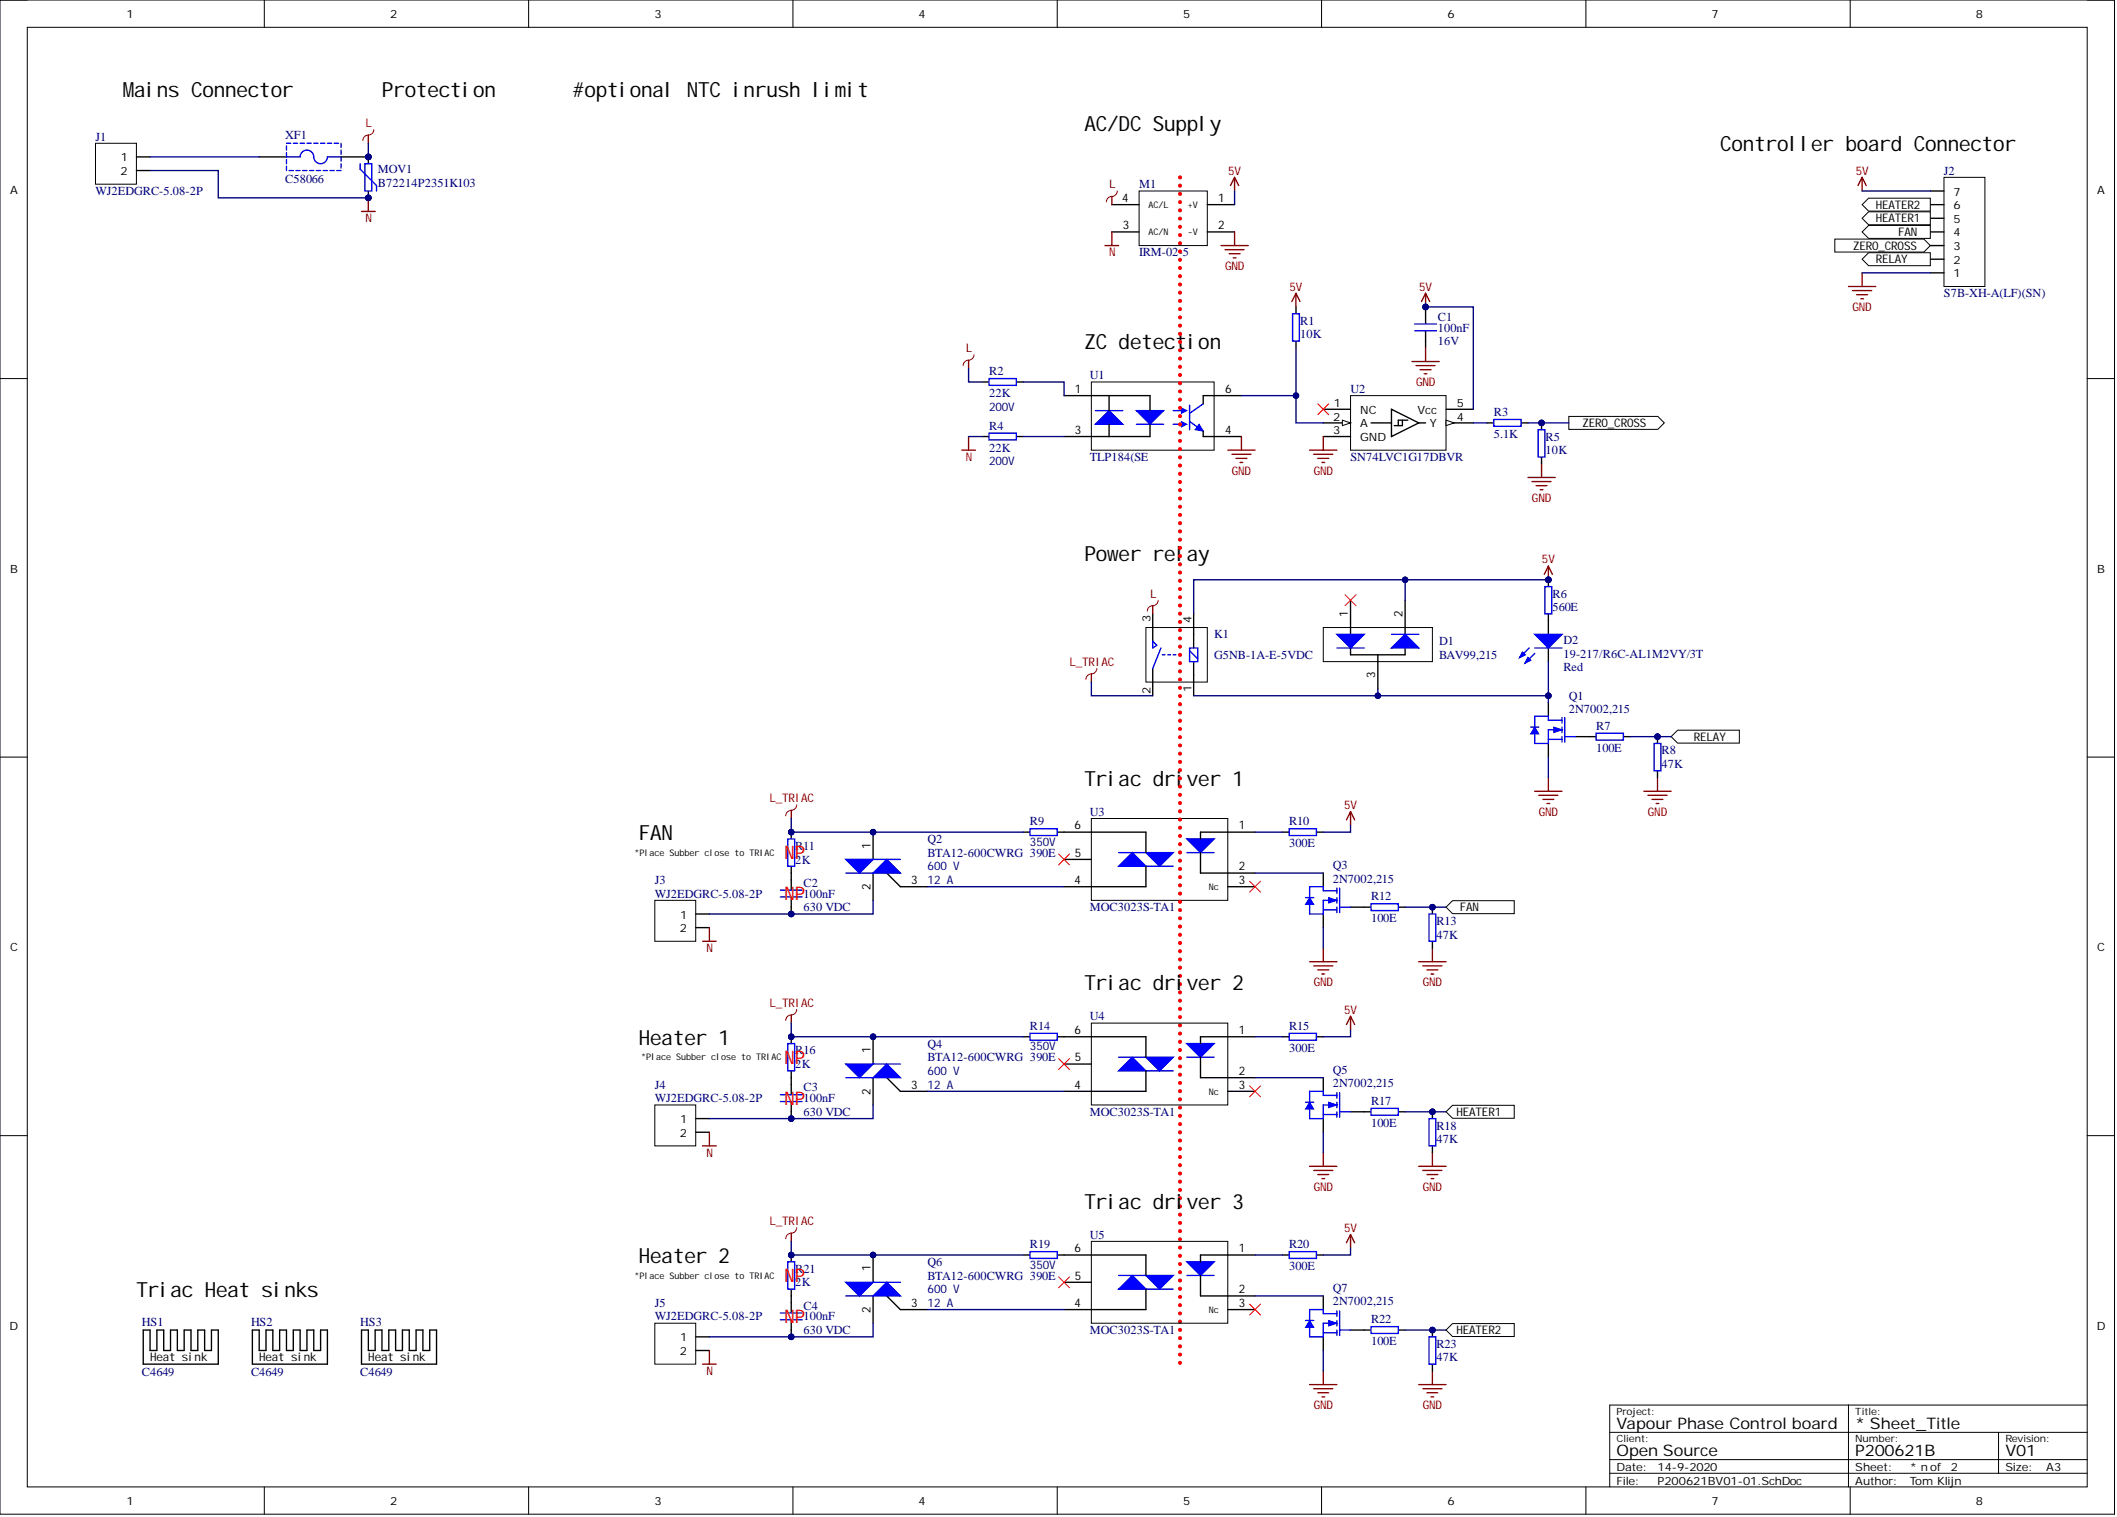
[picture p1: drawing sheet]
<svg xmlns="http://www.w3.org/2000/svg" width="393mm" height="282mm" viewBox="0 0 393 282" stroke-linecap="round" stroke-linejoin="round" font-family="sans-serif">
<defs><g id="words">
<g font-size="3.9">
<text x="22.8" y="18">Mains Connector</text>
<text x="71" y="18">Protection</text>
<text x="106.5" y="18">#optional NTC inrush limit</text>
<text x="201.5" y="24.3">AC/DC Supply</text>
<text x="319.6" y="28.1">Controller board Connector</text>
<text x="201.5" y="64.9">ZC detection</text>
<text x="201.5" y="104.2">Power relay</text>
<text x="201.5" y="146">Triac driver 1</text>
<text x="118.7" y="156.1">FAN</text>
<text x="201.5" y="184">Triac driver 2</text>
<text x="118.7" y="194.2">Heater 1</text>
<text x="201.5" y="224.6">Triac driver 3</text>
<text x="118.7" y="234.7">Heater 2</text>
<text x="25.3" y="241">Triac Heat sinks</text>
</g>
<g font-size="3.5" fill="#f00">
<text x="145.7" y="159.6">N</text>
<text x="147.7" y="159.6">P</text>
<text x="145.7" y="167.2">NP</text>
<text x="145.7" y="197.6">N</text>
<text x="147.7" y="197.6">P</text>
<text x="145.7" y="205.2">NP</text>
<text x="145.7" y="238.2">N</text>
<text x="147.7" y="238.2">P</text>
<text x="145.7" y="245.8">NP</text>
</g>
<g font-size="3">
<text x="300.4" y="265.5">Vapour Phase Control board</text>
<text x="344.7" y="265.5">* Sheet_Title</text>
<text x="300.4" y="270.6">Open Source</text>
<text x="344.7" y="270.6">P200621B</text>
<text x="372.6" y="270.6">V01</text>
</g>
<g font-size="2.3" fill="#000080">
<text x="17.7" y="26.1">J1</text>
<text x="53" y="25.9">XF1</text>
<text x="53" y="34">C58066</text>
<text x="70.2" y="32.2">MOV1</text>
<text x="70.2" y="34.7">B72214P2351K103</text>
<text x="211.6" y="35">M1</text>
<text x="361.2" y="32.4">J2</text>
<text x="17.7" y="36.3">WJ2EDGRC-5.08-2P</text>
<text x="211.6" y="47.7">IRM-02-5</text>
<text x="267.2" y="59.6">C1</text>
<text x="361.2" y="55.3">S7B-XH-A(LF)(SN)</text>
<text x="241.6" y="60.3">R1</text>
<text x="241.6" y="62.9">10K</text>
<text x="267.2" y="64.1">16V</text>
<text x="267.2" y="61.6">100nF</text>
<text x="183.8" y="69.7">R2</text>
<text x="202.5" y="70.5">U1</text>
<text x="183.8" y="73.8">22K</text>
<text x="250.9" y="73">U2</text>
<text x="277.6" y="77.3">R3</text>
<text x="183.8" y="79.8">R4</text>
<text x="183.8" y="83.9">22K</text>
<text x="277.6" y="81.4">5.1K</text>
<text x="287.2" y="81.9">R5</text>
<text x="202.5" y="85.7">TLP184(SE</text>
<text x="250.9" y="85.7">SN74LVC1G17DBVR</text>
<text x="287.2" y="84.4">10K</text>
<text x="288.5" y="111">R6</text>
<text x="288.5" y="113.6">560E</text>
<text x="225.6" y="118.6">K1</text>
<text x="267.4" y="119.9">D1</text>
<text x="290.5" y="119.6">D2</text>
<text x="225.6" y="122.4">G5NB-1A-E-5VDC</text>
<text x="267.4" y="122.4">BAV99,215</text>
<text x="290.5" y="124.7">Red</text>
<text x="290.5" y="122.2">19-217/R6C-AL1M2VY/3T</text>
<text x="291.5" y="130">Q1</text>
<text x="291.5" y="132.6">2N7002,215</text>
<text x="296.6" y="135.6">R7</text>
<text x="296.6" y="139.7">100E</text>
<text x="308.7" y="140.2">R8</text>
<text x="308.7" y="142.7">47K</text>
<text x="191.4" y="153.4">R9</text>
<text x="202.5" y="151.6">U3</text>
<text x="239.5" y="153.4">R10</text>
<text x="147.8" y="157.9">R11</text>
<text x="147.8" y="160.4">2K</text>
<text x="172.4" y="156.6">Q2</text>
<text x="172.4" y="159.2">BTA12-600CWRG 390E</text>
<text x="239.5" y="157.4">300E</text>
<text x="247.6" y="161.5">Q3</text>
<text x="121.7" y="164.2">J3</text>
<text x="121.7" y="166.8">WJ2EDGRC-5.08-2P</text>
<text x="149.3" y="164.8">C2</text>
<text x="149.3" y="166.8">100nF</text>
<text x="247.6" y="164">2N7002,215</text>
<text x="254.7" y="167.3">R12</text>
<text x="149.3" y="169.3">630 VDC</text>
<text x="202.5" y="169.3">MOC3023S-TA1</text>
<text x="254.7" y="171.3">100E</text>
<text x="266.9" y="171.9">R13</text>
<text x="266.9" y="174.4">47K</text>
<text x="191.4" y="191.4">R14</text>
<text x="202.5" y="189.6">U4</text>
<text x="239.5" y="191.4">R15</text>
<text x="147.8" y="195.9">R16</text>
<text x="172.4" y="194.7">Q4</text>
<text x="172.4" y="197.2">BTA12-600CWRG 390E</text>
<text x="239.5" y="195.4">300E</text>
<text x="121.7" y="202.3">J4</text>
<text x="147.8" y="198.5">2K</text>
<text x="149.3" y="202.8">C3</text>
<text x="247.6" y="199.5">Q5</text>
<text x="247.6" y="202">2N7002,215</text>
<text x="121.7" y="204.8">WJ2EDGRC-5.08-2P</text>
<text x="149.3" y="207.3">630 VDC</text>
<text x="149.3" y="204.8">100nF</text>
<text x="202.5" y="207.3">MOC3023S-TA1</text>
<text x="254.7" y="205.3">R17</text>
<text x="254.7" y="209.4">100E</text>
<text x="266.9" y="209.9">R18</text>
<text x="266.9" y="212.4">47K</text>
<text x="191.4" y="231.9">R19</text>
<text x="202.5" y="230.1">U5</text>
<text x="239.5" y="231.9">R20</text>
<text x="147.8" y="236.5">R21</text>
<text x="147.8" y="239">2K</text>
<text x="172.4" y="235.2">Q6</text>
<text x="172.4" y="237.8">BTA12-600CWRG 390E</text>
<text x="239.5" y="236">300E</text>
<text x="121.7" y="242.8">J5</text>
<text x="121.7" y="245.4">WJ2EDGRC-5.08-2P</text>
<text x="149.3" y="243.3">C4</text>
<text x="149.3" y="245.4">100nF</text>
<text x="247.6" y="240">Q7</text>
<text x="247.6" y="242.6">2N7002,215</text>
<text x="254.7" y="245.9">R22</text>
<text x="26.4" y="246.4">HS1</text>
<text x="46.6" y="246.4">HS2</text>
<text x="66.9" y="246.4">HS3</text>
<text x="149.3" y="247.9">630 VDC</text>
<text x="202.5" y="247.9">MOC3023S-TA1</text>
<text x="254.7" y="249.9">100E</text>
<text x="266.9" y="250.4">R23</text>
<text x="26.4" y="255.7">C4649</text>
<text x="46.6" y="255.7">C4649</text>
<text x="66.9" y="255.7">C4649</text>
<text x="266.9" y="253">47K</text>
</g>
<g font-size="2.2" fill="#800000">
<text x="67.9" y="23.6">L</text>
<text x="206.1" y="35">L</text>
<text x="228.2" y="32.4">5V</text>
<text x="344.8" y="32.4">5V</text>
<text x="67.9" y="41.3">N</text>
<text x="206.1" y="47.7">N</text>
<text x="227.6" y="50.2">GND</text>
<text x="239.6" y="54">5V</text>
<text x="263.7" y="54">5V</text>
<text x="344.2" y="57.8">GND</text>
<text x="179.5" y="65.4">L</text>
<text x="263.1" y="71.7">GND</text>
<text x="179.5" y="85.7">N</text>
<text x="228.9" y="88.2">GND</text>
<text x="244.1" y="88.2">GND</text>
<text x="284.6" y="93.3">GND</text>
<text x="286.5" y="104.7">5V</text>
<text x="213.7" y="111">L</text>
<text x="198.7" y="123.7">L_TRIAC</text>
<text x="143" y="149">L_TRIAC</text>
<text x="249.8" y="150.3">5V</text>
<text x="285.9" y="151.6">GND</text>
<text x="306.2" y="151.6">GND</text>
<text x="131.3" y="176.9">N</text>
<text x="244.1" y="183.3">GND</text>
<text x="264.4" y="183.3">GND</text>
<text x="143" y="187.1">L_TRIAC</text>
<text x="249.8" y="188.3">5V</text>
<text x="131.3" y="214.9">N</text>
<text x="244.1" y="221.3">GND</text>
<text x="264.4" y="221.3">GND</text>
<text x="143" y="227.6">L_TRIAC</text>
<text x="249.8" y="228.9">5V</text>
<text x="131.3" y="255.5">N</text>
<text x="244.1" y="261.8">GND</text>
<text x="264.4" y="261.8">GND</text>
</g>
<g font-size="2.2">
<text x="208.5" y="37.5">4</text>
<text x="226.4" y="37.5">1</text>
<text x="348.5" y="41.3">HEATER1</text>
<text x="348.5" y="38.8">HEATER2</text>
<text x="208.6" y="42.6">3</text>
<text x="226.4" y="42.6">2</text>
<text x="344.3" y="46.4">ZERO_CROSS</text>
<text x="352.7" y="43.9">FAN</text>
<text x="348.5" y="48.9">RELAY</text>
<text x="199.7" y="73">1</text>
<text x="227.6" y="73">6</text>
<text x="199.7" y="80.6">3</text>
<text x="227.6" y="80.6">4</text>
<text x="294" y="79.3">ZERO_CROSS</text>
<text x="250.4" y="114.6" transform="rotate(-90 250.4 114.6)">1</text>
<text x="260.6" y="114.6" transform="rotate(-90 260.6 114.6)">2</text>
<text x="255.5" y="126" transform="rotate(-90 255.5 126)">3</text>
<text x="314.7" y="137.6">RELAY</text>
<text x="199.7" y="154.1">6</text>
<text x="230.2" y="154.1">1</text>
<text x="161.7" y="157.7" transform="rotate(-90 161.7 157.7)">1</text>
<text x="199.7" y="159.2">5</text>
<text x="230.2" y="161.7">2</text>
<text x="161.7" y="165.3" transform="rotate(-90 161.7 165.3)">2</text>
<text x="169.3" y="164.2">3</text>
<text x="199.7" y="164.2">4</text>
<text x="230.2" y="164.2">3</text>
<text x="271.2" y="169.3">FAN</text>
<text x="161.7" y="195.7" transform="rotate(-90 161.7 195.7)">1</text>
<text x="199.7" y="192.1">6</text>
<text x="199.7" y="197.2">5</text>
<text x="230.2" y="192.1">1</text>
<text x="161.7" y="203.4" transform="rotate(-90 161.7 203.4)">2</text>
<text x="169.3" y="202.3">3</text>
<text x="199.7" y="202.3">4</text>
<text x="230.2" y="199.7">2</text>
<text x="230.2" y="202.3">3</text>
<text x="270.6" y="207.3">HEATER1</text>
<text x="199.7" y="232.7">6</text>
<text x="230.2" y="232.7">1</text>
<text x="161.7" y="236.2" transform="rotate(-90 161.7 236.2)">1</text>
<text x="199.7" y="237.8">5</text>
<text x="161.7" y="243.9" transform="rotate(-90 161.7 243.9)">2</text>
<text x="169.3" y="242.8">3</text>
<text x="199.7" y="242.8">4</text>
<text x="230.2" y="240.3">2</text>
<text x="230.2" y="242.8">3</text>
<text x="270.6" y="247.9">HEATER2</text>
<text x="27.9" y="253">Heat sink</text>
<text x="48.2" y="253">Heat sink</text>
<text x="68.4" y="253">Heat sink</text>
</g>
<g font-size="2.2" fill="#000080">
<text x="183.8" y="76.3">200V</text>
<text x="183.8" y="86.4">200V</text>
<text x="172.4" y="161.7">600 V</text>
<text x="191.4" y="157.2">350V</text>
<text x="172.4" y="164.2">12 A</text>
<text x="191.4" y="195.2">350V</text>
<text x="172.4" y="199.7">600 V</text>
<text x="172.4" y="202.3">12 A</text>
<text x="191.4" y="235.7">350V</text>
<text x="172.4" y="240.3">600 V</text>
<text x="172.4" y="242.8">12 A</text>
</g>
<g font-size="2.1">
<text x="23.5" y="3.4">1</text>
<text x="72.5" y="3.4">2</text>
<text x="121.6" y="3.4">3</text>
<text x="170.7" y="3.4">4</text>
<text x="219.8" y="3.4">5</text>
<text x="268.9" y="3.4">6</text>
<text x="318" y="3.4">7</text>
<text x="367.1" y="3.4">8</text>
<text x="22.5" y="30">1</text>
<text x="1.9" y="36">A</text>
<text x="22.4" y="32.5">2</text>
<text x="389.7" y="36">A</text>
<text x="363" y="41.4">5</text>
<text x="363" y="38.9">6</text>
<text x="363" y="36.3">7</text>
<text x="363" y="46.5">3</text>
<text x="363" y="43.9">4</text>
<text x="363" y="51.5">1</text>
<text x="363" y="49">2</text>
<text x="247.8" y="75.6">1</text>
<text x="252.7" y="76.9">NC</text>
<text x="263.4" y="76.9">Vcc</text>
<text x="270.7" y="75.6">5</text>
<text x="247.7" y="78.2">2</text>
<text x="247.7" y="80.7">3</text>
<text x="252.7" y="79.4">A</text>
<text x="252.7" y="82">GND</text>
<text x="265.6" y="79.4">Y</text>
<text x="270.7" y="78.2">4</text>
<text x="1.9" y="106.4">B</text>
<text x="389.7" y="106.4">B</text>
<text x="213.8" y="115.6" transform="rotate(-90 213.8 115.6)">3</text>
<text x="221.4" y="115.8" transform="rotate(-90 221.4 115.8)">4</text>
<text x="213.8" y="128.9" transform="rotate(-90 213.8 128.9)">2</text>
<text x="221.4" y="128.6" transform="rotate(-90 221.4 128.6)">1</text>
<text x="126.3" y="173.2">2</text>
<text x="126.4" y="170.7">1</text>
<text x="1.9" y="176.7">C</text>
<text x="389.7" y="176.7">C</text>
<text x="126.4" y="208.7">1</text>
<text x="126.3" y="211.2">2</text>
<text x="1.8" y="247">D</text>
<text x="126.3" y="251.8">2</text>
<text x="126.4" y="249.2">1</text>
<text x="389.6" y="247">D</text>
<text x="300.4" y="275.9">File:</text>
<text x="300.4" y="273.3">Date:</text>
<text x="308" y="275.9">P200621BV01-01.SchDoc</text>
<text x="308" y="273.3">14-9-2020</text>
<text x="344.7" y="275.9">Author:</text>
<text x="344.7" y="273.3">Sheet:</text>
<text x="354.9" y="275.9">Tom Klijn</text>
<text x="354.9" y="273.3">* n of</text>
<text x="362.5" y="273.3">2</text>
<text x="372.6" y="273.3">Size:</text>
<text x="380.2" y="273.3">A3</text>
<text x="23.5" y="279.7">1</text>
<text x="72.5" y="279.7">2</text>
<text x="121.6" y="279.7">3</text>
<text x="170.7" y="279.7">4</text>
<text x="219.8" y="279.7">5</text>
<text x="268.9" y="279.7">6</text>
<text x="318" y="279.7">7</text>
<text x="367.1" y="279.7">8</text>
</g>
<g font-size="1.9">
<text x="300.4" y="262.9">Project:</text>
<text x="344.7" y="262.9">Title:</text>
<text x="300.4" y="268">Client:</text>
<text x="344.7" y="268">Number:</text>
<text x="372.6" y="268">Revision:</text>
</g>
<g font-size="1.7">
<text x="213.4" y="38.6">AC/L</text>
<text x="220.7" y="38.6">+V</text>
<text x="213.4" y="43.7">AC/N</text>
<text x="220.7" y="43.7">-V</text>
<text x="117.9" y="159">*Place Subber close to TRIAC</text>
<text x="224.6" y="165.3">Nc</text>
<text x="119.1" y="197">*Place Subber close to TRIAC</text>
<text x="224.6" y="203.4">Nc</text>
<text x="117.9" y="237.6">*Place Subber close to TRIAC</text>
<text x="224.6" y="243.9">Nc</text>
</g>
</g></defs>
<g fill="none" stroke="#000" stroke-width=".19">
<path d="M0 0h392.9v281.3h-392.9zM0 0h5.1M5.1 5.1h382.7v271.2h-382.7zM49.1 0v5.1M98.2 0v5.1M147.3 0v5.1M196.4 0v5.1M245.6 0v5.1M294.7 0v5.1M343.8 0v5.1M387.8 0h5.1v5.1M17.7 26.6h7.6v7.6h-7.6z"/>
<path d="M0 70.3h5.1M387.8 70.3h5.1M0 140.7h5.1M387.8 140.7h5.1M121.7 167.3h7.6v7.6h-7.6zM0 211h5.1M387.8 211h5.1M49.1 276.3v5M98.2 276.3v5M147.3 276.3v5M196.4 276.3v5M245.6 276.3v5"/>
<path d="M294.7 276.3v5M299.1 266.1h88.7M299.1 271.2h88.7M299.1 273.7h88.7M343.5 261.1v15.2M343.8 276.3v5M371.3 266.1v7.6M387.8 261.1h-88.7v15.2M392.9 276.3v5"/>
</g>
<path d="M25.3 29.2h2.6M25.3 31.7h2.6M129.3 169.8h2.5M129.3 172.4h2.5" fill="none" stroke="#000" stroke-width=".25"/>
<path d="M220.5 155.9h5.1l-2.5 2.5z" fill="#00f"/>
<path d="M220.5 155.9h5.1l-2.5 2.5zM220.5 158.4h5.1" fill="none" stroke="#00f" stroke-width=".25"/>
<path d="M197.7 154.6h5.1M197.7 159.7h5.1M228.1 154.6h5.1M197.7 164.8h5.1M228.1 162.2h5.1M228.1 164.8h5.1" fill="none" stroke="#000" stroke-width=".25"/>
<path d="M212.9 158.4h5.1l-2.5 2.6z" fill="#00f"/>
<path d="M212.9 158.4h5.1l-2.5 2.6zM212.9 161h5.1" fill="none" stroke="#00f" stroke-width=".25"/>
<path d="M207.8 161l2.6-2.6 2.5 2.6z" fill="#00f"/>
<path d="M207.8 158.4h5.1M207.8 161l2.6-2.6 2.5 2.6z" fill="none" stroke="#00f" stroke-width=".25"/>
<path d="M202.8 154.6h10.1v3.8M223.1 158.4v3.8h5M228.1 154.6h-5v1.3M212.9 161v3.8h-10.1" fill="none" stroke="#000" stroke-width=".25"/>
<path d="M202.8 152.1h25.3v15.2h-25.3z" fill="none" stroke="#000" stroke-width=".19"/>
<path d="M203.5 78.8l2.6-2.5 2.5 2.5z" fill="#00f"/>
<path d="M203.5 78.8l2.6-2.5 2.5 2.5zM203.5 76.3h5.1" fill="none" stroke="#00f" stroke-width=".25"/>
<path d="M211.1 76.3h5.1l-2.5 2.5z" fill="#00f"/>
<path d="M211.1 76.3h5.1l-2.5 2.5zM211.1 78.8h5.1M221 78.3l2.6 1.8M221 75.3v4.5M223.6 75l-2.6 1.8" fill="none" stroke="#00f" stroke-width=".25"/>
<path d="M222.8 78.8l.8 1.3-1.6-.3z" fill="#00f"/>
<path d="M222.8 78.8l.8 1.3-1.6-.3z" fill="none" stroke="#00f" stroke-width=".19"/>
<path d="M218 78.8h1.5" fill="none" stroke="#00f" stroke-width=".25"/>
<path d="M219.5 78.3l1 .5-1 .5z" fill="#00f"/>
<path d="M219.5 78.3l1 .5-1 .5z" fill="none" stroke="#00f" stroke-width=".19"/>
<path d="M218 76.3h1.5" fill="none" stroke="#00f" stroke-width=".25"/>
<path d="M219.5 75.8l1 .5-1 .5z" fill="#00f"/>
<path d="M219.5 75.8l1 .5-1 .5z" fill="none" stroke="#00f" stroke-width=".19"/>
<path d="M197.7 73.5h16v2.8M206.1 73.5v2.8M206.1 78.8v2.3M213.7 78.8v2.3h-16M230.7 73.5h-7.1v1.5M245.9 76h5M245.9 78.6h5M223.6 80.1v1h7.1" fill="none" stroke="#000" stroke-width=".25"/>
<path d="M202.8 71h22.8v12.6h-22.8zM250.9 73.5h17.8v10.1h-17.8z" fill="none" stroke="#000" stroke-width=".19"/>
<path d="M249.4 78.1l1.5 .5-1.5 .5z" fill="#f8fcff"/>
<path d="M249.4 78.1l1.5 .5-1.5 .5z" fill="none" stroke="#000" stroke-width=".19"/>
<path d="M268.7 78.6h5M245.9 81.1h5" fill="none" stroke="#000" stroke-width=".25"/>
<path d="M268.7 78.1l1.5 .5-1.5 .5z" fill="#f8fcff"/>
<path d="M268.7 78.1l1.5 .5-1.5 .5z" fill="none" stroke="#000" stroke-width=".19"/>
<path d="M254.7 78.6h3.8M258.5 76l5.1 2.6-5.1 2.5zM260.6 78.1v1h-1.6M261.6 78.1h-1.8v1M263.6 78.6h1.3M268.7 76h5" fill="none" stroke="#000" stroke-width=".25"/>
<circle cx="162.2" cy="154.6" r=".51" fill="#000080"/>
<circle cx="162.2" cy="154.6" r=".51" fill="none" stroke="#000080" stroke-width=".19"/>
<path d="M162.2 159.7h5.1" fill="none" stroke="#00f" stroke-width=".25"/>
<path d="M162.2 154.6v5.1" fill="none" stroke="#000" stroke-width=".25"/>
<circle cx="162.2" cy="154.6" r=".51" fill="#000080"/>
<circle cx="162.2" cy="154.6" r=".51" fill="none" stroke="#000080" stroke-width=".19"/>
<path d="M162.2 162.2v5.1M164.8 162.2l2.5 2.6h5.1" fill="none" stroke="#000" stroke-width=".25"/>
<path d="M157.2 159.7h5l-2.5 2.5z" fill="#00f"/>
<path d="M157.2 159.7h5l-2.5 2.5z" fill="none" stroke="#00f" stroke-width=".25"/>
<path d="M162.2 162.2l2.6-2.5 2.5 2.5z" fill="#00f"/>
<path d="M157.2 162.2h5M162.2 162.2l2.6-2.5 2.5 2.5z" fill="none" stroke="#00f" stroke-width=".25"/>
<path d="M206.6 38h5M224.3 38h5.1M206.6 43.1h5M224.3 43.1h5.1" fill="none" stroke="#000" stroke-width=".25"/>
<path d="M211.6 35.5h12.7v10.1h-12.7z" fill="none" stroke="#000" stroke-width=".19"/>
<circle cx="68.4" cy="29.2" r=".51" fill="#000080"/>
<circle cx="68.4" cy="29.2" r=".51" fill="none" stroke="#000080" stroke-width=".19"/>
<path d="M48.2 29.2h5M63.4 29.2h5" fill="none" stroke="#000" stroke-width=".25"/>
<g fill="none" stroke="#00f" stroke-width=".25">
<path d="M53.2 28.4v.8h2.6a1.27 1.27 0 0 1 1.2-1.3 1.27 1.27 0 0 1 1.3 1.3 1.27 1.27 0 0 0 1.3 1.2 1.27 1.27 0 0 0 1.2-1.2h2.6v.7M53.2 26.6h.8M53.2 27.1v.8M53.2 29.6v.8M53.2 30.9v.8M53.7 31.7h.8M54.5 26.6h.8M55 31.7h.8M55.8 26.6h.8M56.2 31.7h.8M57 26.6h.8M57.5 31.7h.8"/>
<path d="M58.3 26.6h.8M58.8 31.7h.8M59.6 26.6h.8M60 31.7h.8M60.8 26.6h.8M61.3 31.7h.8M62.1 26.6h.8M62.6 31.7h.8M63.4 26.6v.8M63.4 27.9v.8M63.4 30.4v.8"/>
</g>
<circle cx="68.4" cy="29.2" r=".51" fill="#000080"/>
<circle cx="68.4" cy="29.2" r=".51" fill="none" stroke="#000080" stroke-width=".19"/>
<circle cx="68.4" cy="29.2" r=".51" fill="#000080"/>
<circle cx="68.4" cy="29.2" r=".51" fill="none" stroke="#000080" stroke-width=".19"/>
<circle cx="68.4" cy="36.8" r=".51" fill="#000080"/>
<circle cx="68.4" cy="36.8" r=".51" fill="none" stroke="#000080" stroke-width=".19"/>
<path d="M68.4 29.2v1.2" fill="none" stroke="#000" stroke-width=".25"/>
<circle cx="68.4" cy="29.2" r=".51" fill="#000080"/>
<circle cx="68.4" cy="29.2" r=".51" fill="none" stroke="#000080" stroke-width=".19"/>
<path d="M68.4 35.5v1.3" fill="none" stroke="#000" stroke-width=".25"/>
<circle cx="68.4" cy="36.8" r=".51" fill="#000080"/>
<circle cx="68.4" cy="36.8" r=".51" fill="none" stroke="#000080" stroke-width=".19"/>
<path d="M67.8 30.4h1.3v5.1h-1.3z" fill-rule="evenodd" fill="#fff"/>
<path d="M66.9 30.4v1l3.1 3.1v1M67.8 30.4h1.3v5.1h-1.3zM214.2 119.1l.7 .8-.7 .5zM215.7 120.4l-1.5 3.8M216 121.7h.5M217 121.7h.5M218 121.7h.5M221 120.4h1.5v2.5h-1.5zM221 120.9l1.5 1.5" fill="none" stroke="#00f" stroke-width=".25"/>
<path d="M212.9 116.6h11.4v10.1h-11.4z" fill="none" stroke="#000" stroke-width=".19"/>
<path d="M214.2 114.1v5M221.8 114.1v6.3M214.2 124.2v5.1M221.8 122.9v6.4" fill="none" stroke="#000" stroke-width=".25"/>
<path d="M67.2 39.3h2.5M68.4 36.8v2.5" fill="none" stroke="#800000" stroke-width=".25"/>
<circle cx="68.4" cy="36.8" r=".51" fill="#000080"/>
<circle cx="68.4" cy="36.8" r=".51" fill="none" stroke="#000080" stroke-width=".19"/>
<path d="M69.5 24.1a1.18 1.18 0 0 1-1.5 1.1l-.5 .5-.1 .4M207.6 35.5a1.19 1.19 0 0 1-1.4 1.1l-.6 .5v.4M181 65.9a1.19 1.19 0 0 1-1.4 1.1l-.6 .5v.4" fill="none" stroke="#800000" stroke-width=".19"/>
<g fill="none" stroke="#800000" stroke-width=".25">
<path d="M68.4 25.1v1.5M206.6 36.5v1.5M229.4 33l-.8 1.5M229.4 33l.8 1.5M229.4 33v2.5M205.3 45.6h2.5M206.6 43.1v2.5M226.9 45.6h5M227.6 46.4h3.6M228.4 47.1h2M229.1 47.9h.5M229.4 43.1v2.5"/>
<path d="M180 66.9v1.5M178.7 83.6h2.5M180 81.1v2.5"/>
</g>
<path d="M287.7 130.5v2.6M287.7 138.1v2.6M292.8 136.9h2.5" fill="none" stroke="#000" stroke-width=".25"/>
<path d="M287.7 133.8h2.5M287.7 137.4h2.5M290.2 135.6h-2.5v2.5M290.2 133.3v1M290.2 135.1v1M290.2 136.9v1M290.7 133.3v4.6M290.7 136.9h2.1" fill="none" stroke="#00f" stroke-width=".25"/>
<path d="M288.7 135.1l1.5 .5-1.5 .5z" fill="#00f"/>
<path d="M288.7 135.1l1.5 .5-1.5 .5z" fill="none" stroke="#00f" stroke-width=".19"/>
<path d="M287.7 133.1v.7" fill="none" stroke="#00f" stroke-width=".25"/>
<path d="M285.2 135.1l.7 1.3h-1.5z" fill="#00f"/>
<path d="M285.2 135.1l.7 1.3h-1.5z" fill="none" stroke="#00f" stroke-width=".19"/>
<path d="M284.4 135.1h1.5M285.2 136.4v1.7h2.5M287.7 133.1h-2.5v2" fill="none" stroke="#00f" stroke-width=".25"/>
<path d="M287.7 105.2l-.8 1.5M287.7 105.2l.8 1.5M287.7 105.2v2.5" fill="none" stroke="#800000" stroke-width=".25"/>
<circle cx="287.7" cy="107.7" r=".51" fill="#000080"/>
<circle cx="287.7" cy="107.7" r=".51" fill="none" stroke="#000080" stroke-width=".19"/>
<path d="M215.2 111.5a1.19 1.19 0 0 1-1.4 1.1l-.6 .6v.4" fill="none" stroke="#800000" stroke-width=".19"/>
<path d="M214.2 112.5v1.6" fill="none" stroke="#800000" stroke-width=".25"/>
<path d="M287.7 115.3v2.6M287.7 120.4v2.5" fill="none" stroke="#000" stroke-width=".25"/>
<path d="M285.2 117.9h5l-2.5 2.5z" fill="#00f"/>
<path d="M285.2 117.9h5l-2.5 2.5zM285.2 121.4l-1.8 1.8" fill="none" stroke="#00f" stroke-width=".25"/>
<path d="M283.9 122.2l.5 .5-1 .5z" fill="#00f"/>
<path d="M283.9 122.2l.5 .5-1 .5zM284.1 120.4l-1.7 1.8M285.2 120.4h5" fill="none" stroke="#00f" stroke-width=".25"/>
<path d="M282.9 121.2l.5 .5-1 .5z" fill="#00f"/>
<path d="M282.9 121.2l.5 .5-1 .5z" fill="none" stroke="#00f" stroke-width=".25"/>
<circle cx="287.7" cy="107.7" r=".51" fill="#000080"/>
<circle cx="287.7" cy="107.7" r=".51" fill="none" stroke="#000080" stroke-width=".19"/>
<path d="M287.7 107.7v1.3M287.7 114.1v1.2" fill="none" stroke="#000" stroke-width=".25"/>
<circle cx="287.7" cy="107.7" r=".51" fill="#000080"/>
<circle cx="287.7" cy="107.7" r=".51" fill="none" stroke="#000080" stroke-width=".19"/>
<path d="M287.1 109h1.2v5.1h-1.2z" fill-rule="evenodd" fill="#fff"/>
<path d="M258.5 117.9h5.1M287.1 109h1.2v5.1h-1.2z" fill="none" stroke="#00f" stroke-width=".25"/>
<path d="M285.2 147h5M285.9 147.8h3.6M286.7 148.5h2M287.4 149.3h.5M287.7 144.5v2.5" fill="none" stroke="#800000" stroke-width=".25"/>
<path d="M250.9 111.5v6.4M261.1 111.5v6.4M256 122.9v5.1" fill="none" stroke="#000" stroke-width=".25"/>
<path d="M245.9 116.6h20.2v6.3h-20.2z" fill="none" stroke="#000" stroke-width=".19"/>
<path d="M248.4 117.9h5.1l-2.6 2.5z" fill="#00f"/>
<path d="M248.4 117.9h5.1l-2.6 2.5z" fill="none" stroke="#00f" stroke-width=".25"/>
<path d="M250.9 120.4v1.3h10.2v-1.3M256 121.7v1.2" fill="none" stroke="#000" stroke-width=".25"/>
<path d="M258.5 120.4l2.6-2.5 2.5 2.5z" fill="#00f"/>
<path d="M248.4 120.4h5.1M258.5 120.4l2.6-2.5 2.5 2.5z" fill="none" stroke="#00f" stroke-width=".25"/>
<path d="M249.9 110.5l2.1 2M252 110.5l-2.1 2" fill="none" stroke="#f00" stroke-width=".19"/>
<path d="M295.3 136.9h1.3M301.6 136.9h1.3" fill="none" stroke="#000" stroke-width=".25"/>
<path d="M296.6 136.2h5v1.3h-5z" fill-rule="evenodd" fill="#fff"/>
<path d="M296.6 136.2h5v1.3h-5z" fill="none" stroke="#00f" stroke-width=".25"/>
<path d="M305.4 147h5.1M306.2 147.8h3.5M307 148.5h2M307.7 149.3h.5M308 144.5v2.5" fill="none" stroke="#800000" stroke-width=".25"/>
<circle cx="308" cy="136.9" r=".51" fill="#000080"/>
<circle cx="308" cy="136.9" r=".51" fill="none" stroke="#000080" stroke-width=".19"/>
<path d="M308 136.9v1.2M308 143.2v1.3" fill="none" stroke="#000" stroke-width=".25"/>
<circle cx="308" cy="136.9" r=".51" fill="#000080"/>
<circle cx="308" cy="136.9" r=".51" fill="none" stroke="#000080" stroke-width=".19"/>
<path d="M307.3 138.1h1.3v5.1h-1.3z" fill-rule="evenodd" fill="#fff"/>
<path d="M307.3 138.1h1.3v5.1h-1.3z" fill="none" stroke="#00f" stroke-width=".25"/>
<path d="M310.5 136.9l1.2-1.2h11.5v2.4h-11.5z" fill-rule="evenodd" fill="#fff"/>
<path d="M310.5 136.9l1.2-1.2h11.5v2.4h-11.5z" fill="none" stroke="#000" stroke-width=".19"/>
<path d="M182.5 71h1.3M188.8 71h1.3" fill="none" stroke="#000" stroke-width=".25"/>
<path d="M183.8 70.3h5v1.3h-5z" fill-rule="evenodd" fill="#fff"/>
<path d="M183.8 70.3h5v1.3h-5z" fill="none" stroke="#00f" stroke-width=".25"/>
<path d="M182.5 81.1h1.3M188.8 81.1h1.3" fill="none" stroke="#000" stroke-width=".25"/>
<path d="M183.8 80.5h5v1.2h-5z" fill-rule="evenodd" fill="#fff"/>
<path d="M183.8 80.5h5v1.2h-5z" fill="none" stroke="#00f" stroke-width=".25"/>
<path d="M240.8 57v1.3M240.8 63.4v1.2" fill="none" stroke="#000" stroke-width=".25"/>
<path d="M240.2 58.3h1.2v5.1h-1.2z" fill-rule="evenodd" fill="#fff"/>
<path d="M240.2 58.3h1.2v5.1h-1.2z" fill="none" stroke="#00f" stroke-width=".25"/>
<g fill="none" stroke="#800000" stroke-width=".25">
<path d="M240.8 54.5l-.8 1.5M240.8 54.5l.8 1.5M240.8 54.5v2.5M264.9 54.5l-.8 1.5M264.9 54.5l.7 1.5M264.9 54.5v2.5M228.1 83.6h5.1M228.9 84.4h3.5M229.6 85.2h2.1M230.4 85.9h.5M230.7 81.1v2.5M243.3 83.6h5.1"/>
<path d="M244.1 84.4h3.5M244.9 85.2h2M245.6 85.9h.5M245.9 81.1v2.5"/>
</g>
<path d="M244.9 75l2 2.1M246.9 75l-2 2.1" fill="none" stroke="#f00" stroke-width=".19"/>
<circle cx="264.9" cy="57" r=".51" fill="#000080"/>
<circle cx="264.9" cy="57" r=".51" fill="none" stroke="#000080" stroke-width=".19"/>
<circle cx="264.9" cy="57" r=".51" fill="#000080"/>
<circle cx="264.9" cy="57" r=".51" fill="none" stroke="#000080" stroke-width=".19"/>
<path d="M264.9 57v3.1M264.9 61.6v1.8" fill="none" stroke="#000" stroke-width=".25"/>
<circle cx="264.9" cy="57" r=".51" fill="#000080"/>
<circle cx="264.9" cy="57" r=".51" fill="none" stroke="#000080" stroke-width=".19"/>
<path d="M264.9 63.4v1.2" fill="none" stroke="#000" stroke-width=".25"/>
<path d="M262.9 61.5h4M262.9 60.2h4" fill="none" stroke="#00f" stroke-width=".25"/>
<path d="M262.3 67.2h5.1M263.1 67.9h3.6M263.9 68.7h2M264.6 69.5h.5M264.9 64.6v2.6" fill="none" stroke="#800000" stroke-width=".25"/>
<path d="M291.5 77.4h16.5l1.2 1.2-1.2 1.2h-16.5z" fill-rule="evenodd" fill="#fff"/>
<path d="M291.5 77.4h16.5l1.2 1.2-1.2 1.2h-16.5z" fill="none" stroke="#000" stroke-width=".19"/>
<path d="M283.9 88.7h5.1M284.6 89.5h3.6M285.4 90.2h2M286.2 91h.5M286.4 86.2v2.5" fill="none" stroke="#800000" stroke-width=".25"/>
<path d="M276.3 78.6h1.3M282.6 78.6h1.3" fill="none" stroke="#000" stroke-width=".25"/>
<path d="M277.6 77.9h5v1.3h-5z" fill-rule="evenodd" fill="#fff"/>
<path d="M277.6 77.9h5v1.3h-5z" fill="none" stroke="#00f" stroke-width=".25"/>
<circle cx="286.4" cy="78.6" r=".51" fill="#000080"/>
<circle cx="286.4" cy="78.6" r=".51" fill="none" stroke="#000080" stroke-width=".19"/>
<path d="M286.4 78.6v1.2M286.4 84.9v1.3" fill="none" stroke="#000" stroke-width=".25"/>
<circle cx="286.4" cy="78.6" r=".51" fill="#000080"/>
<circle cx="286.4" cy="78.6" r=".51" fill="none" stroke="#000080" stroke-width=".19"/>
<path d="M285.8 79.8h1.3v5.1h-1.3z" fill-rule="evenodd" fill="#fff"/>
<path d="M285.8 79.8h1.3v5.1h-1.3zM245.9 165.5h2.5M245.9 169.1h2.5M248.4 167.3h-2.5v2.5M248.4 165v1M248.4 166.8v1M248.4 168.6v1M248.9 165v4.6M248.9 168.6h2" fill="none" stroke="#00f" stroke-width=".25"/>
<path d="M245.9 162.2v2.6M245.9 169.8v2.6M250.9 168.6h2.6" fill="none" stroke="#000" stroke-width=".25"/>
<path d="M246.9 166.8l1.5 .5-1.5 .5z" fill="#00f"/>
<path d="M246.9 166.8l1.5 .5-1.5 .5z" fill="none" stroke="#00f" stroke-width=".19"/>
<path d="M245.9 164.8v.7" fill="none" stroke="#00f" stroke-width=".25"/>
<path d="M243.3 166.8l.8 1.3h-1.5z" fill="#00f"/>
<path d="M243.3 166.8l.8 1.3h-1.5z" fill="none" stroke="#00f" stroke-width=".19"/>
<path d="M242.6 166.8h1.5M243.3 168.1v1.7h2.6M245.9 164.8h-2.6v2" fill="none" stroke="#00f" stroke-width=".25"/>
<path d="M243.3 178.7h5.1M244.1 179.5h3.5M245.9 176.2v2.5M244.9 180.2h2M245.6 181h.5" fill="none" stroke="#800000" stroke-width=".25"/>
<path d="M253.5 168.6h1.2M259.8 168.6h1.3" fill="none" stroke="#000" stroke-width=".25"/>
<path d="M254.7 167.9h5.1v1.3h-5.1z" fill-rule="evenodd" fill="#fff"/>
<path d="M254.7 167.9h5.1v1.3h-5.1z" fill="none" stroke="#00f" stroke-width=".25"/>
<path d="M263.6 178.7h5.1M264.4 179.5h3.5M266.1 176.2v2.5M265.1 180.2h2.1M265.9 181h.5" fill="none" stroke="#800000" stroke-width=".25"/>
<circle cx="266.1" cy="168.6" r=".51" fill="#000080"/>
<circle cx="266.1" cy="168.6" r=".51" fill="none" stroke="#000080" stroke-width=".19"/>
<path d="M266.1 168.6v1.2M266.1 174.9v1.3" fill="none" stroke="#000" stroke-width=".25"/>
<circle cx="266.1" cy="168.6" r=".51" fill="#000080"/>
<circle cx="266.1" cy="168.6" r=".51" fill="none" stroke="#000080" stroke-width=".19"/>
<path d="M265.5 169.8h1.3v5.1h-1.3z" fill-rule="evenodd" fill="#fff"/>
<path d="M265.5 169.8h1.3v5.1h-1.3z" fill="none" stroke="#00f" stroke-width=".25"/>
<path d="M268.7 206.6l1.2-1.2h11.5v2.4h-11.5z" fill-rule="evenodd" fill="#fff"/>
<path d="M268.7 206.6l1.2-1.2h11.5v2.4h-11.5z" fill="none" stroke="#000" stroke-width=".19"/>
<path d="M232.2 163.7l2 2.1M234.2 163.7l-2 2.1" fill="none" stroke="#f00" stroke-width=".19"/>
<path d="M147 150.6v1.5M250.9 150.8l-.7 1.5M250.9 150.8l.8 1.5M250.9 150.8v2.6" fill="none" stroke="#800000" stroke-width=".25"/>
<g fill="none" stroke="#f00" stroke-width=".76">
<path d="M219.3 33h.1M219.3 34.5h.1M219.3 36h.1M219.3 37.5v.1M219.3 39.1h.1M219.3 40.6h.1M219.3 42.1v.1M219.3 43.7h.1M219.3 45.2h.1M219.3 46.7h.1M219.3 48.3h.1M219.3 49.8h.1"/>
<path d="M219.3 51.3h.1M219.3 52.8v.1M219.3 54.4h.1M219.3 55.9h.1M219.3 57.4h.1M219.3 59h.1M219.3 60.5h.1M219.3 62h.1M219.3 63.6h.1M219.3 65.1h.1M219.3 66.6h.1M219.3 68.1v.1"/>
<path d="M219.3 69.7h.1M219.3 71.2h.1M219.3 72.7h.1M219.3 74.3h.1M219.3 75.8h.1M219.3 77.3h.1M219.3 78.8v.1M219.3 80.4h.1M219.3 81.9h.1M219.3 83.4h.1M219.3 85h.1M219.3 86.5h.1"/>
<path d="M219.3 88h.1M219.3 89.6h.1M219.3 91.1h.1M219.3 92.6h.1M219.3 94.1v.1M219.3 95.7h.1M219.3 97.2h.1M219.3 98.7v.1M219.3 100.3h.1M219.3 101.8h.1M219.3 103.3h.1M219.3 104.8v.1"/>
<path d="M219.3 106.4h.1M219.3 107.9h.1M219.3 109.4h.1M219.3 111h.1M219.3 112.5h.1M219.3 114h.1M219.3 115.6h.1M219.3 117.1h.1M219.3 118.6h.1M219.3 120.1v.1M219.3 121.7h.1M219.3 123.2h.1"/>
<path d="M219.3 124.7v.1M219.3 126.3h.1M219.3 127.8h.1M219.3 129.3h.1M219.3 130.8v.1M219.3 132.4h.1M219.3 133.9h.1M219.3 135.4h.1M219.3 137h.1M219.3 138.5h.1M219.3 140h.1M219.3 141.6h.1"/>
<path d="M219.3 143.1h.1M219.3 144.6h.1M219.3 146.1v.1M219.3 147.7h.1M219.3 149.2h.1M219.3 150.7v.1M219.3 152.3h.1M219.3 153.8h.1M219.3 155.3h.1M219.3 156.9h.1M219.3 158.4h.1M219.3 159.9h.1"/>
<path d="M219.3 161.4v.1M219.3 163h.1M219.3 164.5h.1M219.3 166h.1M219.3 167.6h.1M219.3 169.1h.1M219.3 170.6h.1M219.3 172.1v.1M219.3 173.7h.1M219.3 175.2h.1M219.3 176.7v.1M219.3 178.3h.1"/>
<path d="M219.3 179.8h.1M219.3 181.3h.1M219.3 182.9h.1M219.3 184.4h.1M219.3 185.9h.1M219.3 187.4v.1M219.3 189h.1M219.3 190.5h.1M219.3 192h.1M219.3 193.6h.1M219.3 195.1h.1M219.3 196.6h.1"/>
<path d="M219.3 198.1v.1M219.3 199.7h.1M219.3 201.2h.1M219.3 202.7v.1M219.3 204.3h.1M219.3 205.8h.1M219.3 207.3h.1M219.3 208.9h.1M219.3 210.4h.1M219.3 211.9h.1M219.3 213.4v.1M219.3 215h.1"/>
<path d="M219.3 216.5h.1M219.3 218h.1M219.3 219.6h.1M219.3 221.1h.1M219.3 222.6h.1M219.3 224.2h.1M219.3 225.7h.1M219.3 227.2h.1M219.3 228.7v.1M219.3 230.3h.1M219.3 231.8h.1M219.3 233.3h.1"/>
<path d="M219.3 234.9h.1M219.3 236.4h.1M219.3 237.9h.1M219.3 239.4v.1M219.3 241h.1M219.3 242.5h.1M219.3 244h.1M219.3 245.6h.1M219.3 247.1h.1M219.3 248.6h.1M219.3 250.2h.1M219.3 251.7h.1"/>
<path d="M219.3 253.2h.1"/>
</g>
<path d="M148 149.5a1.18 1.18 0 0 1-1.4 1.1l-.5 .6-.1 .4" fill="none" stroke="#800000" stroke-width=".19"/>
<circle cx="147" cy="169.8" r=".51" fill="#000080"/>
<circle cx="147" cy="169.8" r=".51" fill="none" stroke="#000080" stroke-width=".19"/>
<path d="M147 162.2v3.1M147 166.8v3" fill="none" stroke="#000" stroke-width=".25"/>
<circle cx="147" cy="169.8" r=".51" fill="#000080"/>
<circle cx="147" cy="169.8" r=".51" fill="none" stroke="#000080" stroke-width=".19"/>
<path d="M145 166.7h4M145 165.4h4" fill="none" stroke="#00f" stroke-width=".25"/>
<circle cx="147" cy="154.6" r=".51" fill="#000080"/>
<circle cx="147" cy="154.6" r=".51" fill="none" stroke="#000080" stroke-width=".19"/>
<path d="M147 154.6v1.3M147 161v1.2" fill="none" stroke="#000" stroke-width=".25"/>
<circle cx="147" cy="154.6" r=".51" fill="#000080"/>
<circle cx="147" cy="154.6" r=".51" fill="none" stroke="#000080" stroke-width=".19"/>
<path d="M146.4 155.9h1.2v5.1h-1.2z" fill-rule="evenodd" fill="#fff"/>
<path d="M146.4 155.9h1.2v5.1h-1.2z" fill="none" stroke="#00f" stroke-width=".25"/>
<path d="M190.1 154.6h1.3M196.4 154.6h1.3" fill="none" stroke="#000" stroke-width=".25"/>
<path d="M191.4 154h5v1.3h-5z" fill-rule="evenodd" fill="#fff"/>
<path d="M191.4 154h5v1.3h-5z" fill="none" stroke="#00f" stroke-width=".25"/>
<path d="M130.5 174.9h2.6M131.8 172.4v2.5" fill="none" stroke="#800000" stroke-width=".25"/>
<path d="M238.3 154.6h1.2M244.6 154.6h1.3" fill="none" stroke="#000" stroke-width=".25"/>
<path d="M239.5 154h5.1v1.3h-5.1z" fill-rule="evenodd" fill="#fff"/>
<path d="M239.5 154h5.1v1.3h-5.1z" fill="none" stroke="#00f" stroke-width=".25"/>
<path d="M196.7 158.7l2 2M198.7 158.7l-2 2" fill="none" stroke="#f00" stroke-width=".19"/>
<path d="M129.3 207.8h2.5M129.3 210.4h2.5" fill="none" stroke="#000" stroke-width=".25"/>
<path d="M121.7 205.3h7.6v7.6h-7.6z" fill="none" stroke="#000" stroke-width=".19"/>
<path d="M220.5 193.9h5.1l-2.5 2.5z" fill="#00f"/>
<path d="M220.5 193.9h5.1l-2.5 2.5zM220.5 196.4h5.1" fill="none" stroke="#00f" stroke-width=".25"/>
<path d="M197.7 192.6h5.1M197.7 197.7h5.1M228.1 192.6h5.1M197.7 202.8h5.1M228.1 200.2h5.1M228.1 202.8h5.1" fill="none" stroke="#000" stroke-width=".25"/>
<path d="M212.9 196.4h5.1l-2.5 2.6z" fill="#00f"/>
<path d="M212.9 196.4h5.1l-2.5 2.6zM212.9 199h5.1" fill="none" stroke="#00f" stroke-width=".25"/>
<path d="M207.8 199l2.6-2.6 2.5 2.6z" fill="#00f"/>
<path d="M207.8 199l2.6-2.6 2.5 2.6zM207.8 196.4h5.1" fill="none" stroke="#00f" stroke-width=".25"/>
<path d="M202.8 192.6h10.1v3.8M212.9 199v3.8h-10.1M223.1 196.4v3.8h5M228.1 192.6h-5v1.3" fill="none" stroke="#000" stroke-width=".25"/>
<path d="M202.8 190.1h25.3v15.2h-25.3z" fill="none" stroke="#000" stroke-width=".19"/>
<circle cx="162.2" cy="192.6" r=".51" fill="#000080"/>
<circle cx="162.2" cy="192.6" r=".51" fill="none" stroke="#000080" stroke-width=".19"/>
<path d="M162.2 197.7h5.1" fill="none" stroke="#00f" stroke-width=".25"/>
<path d="M162.2 192.6v5.1" fill="none" stroke="#000" stroke-width=".25"/>
<circle cx="162.2" cy="192.6" r=".51" fill="#000080"/>
<circle cx="162.2" cy="192.6" r=".51" fill="none" stroke="#000080" stroke-width=".19"/>
<path d="M162.2 200.2v5.1M164.8 200.2l2.5 2.6h5.1" fill="none" stroke="#000" stroke-width=".25"/>
<path d="M157.2 197.7h5l-2.5 2.5z" fill="#00f"/>
<path d="M157.2 197.7h5l-2.5 2.5z" fill="none" stroke="#00f" stroke-width=".25"/>
<path d="M162.2 200.2l2.6-2.5 2.5 2.5z" fill="#00f"/>
<path d="M157.2 200.2h5M162.2 200.2l2.6-2.5 2.5 2.5zM245.9 203.5h2.5M245.9 207.1h2.5M248.4 205.3h-2.5v2.5M248.4 203v1M248.4 204.8v1M248.4 206.6v1M248.9 203v4.6M248.9 206.6h2" fill="none" stroke="#00f" stroke-width=".25"/>
<path d="M245.9 200.2v2.6M245.9 207.8v2.6M250.9 206.6h2.6" fill="none" stroke="#000" stroke-width=".25"/>
<path d="M246.9 204.8l1.5 .5-1.5 .5z" fill="#00f"/>
<path d="M246.9 204.8l1.5 .5-1.5 .5z" fill="none" stroke="#00f" stroke-width=".19"/>
<path d="M245.9 202.8v.7" fill="none" stroke="#00f" stroke-width=".25"/>
<path d="M243.3 204.8l.8 1.3h-1.5z" fill="#00f"/>
<path d="M243.3 204.8l.8 1.3h-1.5z" fill="none" stroke="#00f" stroke-width=".19"/>
<path d="M242.6 204.8h1.5M243.3 206.1v1.7h2.6M245.9 202.8h-2.6v2" fill="none" stroke="#00f" stroke-width=".25"/>
<path d="M243.3 216.7h5.1M244.1 217.5h3.5M244.9 218.2h2M245.6 219h.5M245.9 214.2v2.5" fill="none" stroke="#800000" stroke-width=".25"/>
<path d="M253.5 206.6h1.2M259.8 206.6h1.3" fill="none" stroke="#000" stroke-width=".25"/>
<path d="M254.7 205.9h5.1v1.3h-5.1z" fill-rule="evenodd" fill="#fff"/>
<path d="M254.7 205.9h5.1v1.3h-5.1z" fill="none" stroke="#00f" stroke-width=".25"/>
<path d="M263.6 216.7h5.1M264.4 217.5h3.5M265.1 218.2h2.1M265.9 219h.5M266.1 214.2v2.5" fill="none" stroke="#800000" stroke-width=".25"/>
<circle cx="266.1" cy="206.6" r=".51" fill="#000080"/>
<circle cx="266.1" cy="206.6" r=".51" fill="none" stroke="#000080" stroke-width=".19"/>
<path d="M266.1 206.6v1.2M266.1 212.9v1.3" fill="none" stroke="#000" stroke-width=".25"/>
<circle cx="266.1" cy="206.6" r=".51" fill="#000080"/>
<circle cx="266.1" cy="206.6" r=".51" fill="none" stroke="#000080" stroke-width=".19"/>
<path d="M265.5 207.8h1.3v5.1h-1.3z" fill-rule="evenodd" fill="#fff"/>
<path d="M265.5 207.8h1.3v5.1h-1.3z" fill="none" stroke="#00f" stroke-width=".25"/>
<path d="M268.7 247.1l1.2-1.2h11.5v2.4h-11.5z" fill-rule="evenodd" fill="#fff"/>
<path d="M268.7 247.1l1.2-1.2h11.5v2.4h-11.5z" fill="none" stroke="#000" stroke-width=".19"/>
<path d="M232.2 201.8l2 2M234.2 201.8l-2 2" fill="none" stroke="#f00" stroke-width=".19"/>
<path d="M250.9 188.8l-.7 1.6M250.9 188.8l.8 1.6M250.9 188.8v2.6" fill="none" stroke="#800000" stroke-width=".25"/>
<circle cx="147" cy="207.8" r=".51" fill="#000080"/>
<circle cx="147" cy="207.8" r=".51" fill="none" stroke="#000080" stroke-width=".19"/>
<path d="M147 200.2v3.1M147 204.8v3" fill="none" stroke="#000" stroke-width=".25"/>
<circle cx="147" cy="207.8" r=".51" fill="#000080"/>
<circle cx="147" cy="207.8" r=".51" fill="none" stroke="#000080" stroke-width=".19"/>
<path d="M145 204.7h4M145 203.4h4" fill="none" stroke="#00f" stroke-width=".25"/>
<circle cx="147" cy="192.6" r=".51" fill="#000080"/>
<circle cx="147" cy="192.6" r=".51" fill="none" stroke="#000080" stroke-width=".19"/>
<path d="M147 192.6v1.3M147 199v1.2" fill="none" stroke="#000" stroke-width=".25"/>
<circle cx="147" cy="192.6" r=".51" fill="#000080"/>
<circle cx="147" cy="192.6" r=".51" fill="none" stroke="#000080" stroke-width=".19"/>
<path d="M146.4 193.9h1.2v5.1h-1.2z" fill-rule="evenodd" fill="#fff"/>
<path d="M146.4 193.9h1.2v5.1h-1.2z" fill="none" stroke="#00f" stroke-width=".25"/>
<path d="M190.1 192.6h1.3M196.4 192.6h1.3" fill="none" stroke="#000" stroke-width=".25"/>
<path d="M191.4 192h5v1.3h-5z" fill-rule="evenodd" fill="#fff"/>
<path d="M191.4 192h5v1.3h-5z" fill="none" stroke="#00f" stroke-width=".25"/>
<path d="M130.5 212.9h2.6M131.8 210.4v2.5" fill="none" stroke="#800000" stroke-width=".25"/>
<path d="M238.3 192.6h1.2M244.6 192.6h1.3" fill="none" stroke="#000" stroke-width=".25"/>
<path d="M239.5 192h5.1v1.3h-5.1z" fill-rule="evenodd" fill="#fff"/>
<path d="M239.5 192h5.1v1.3h-5.1z" fill="none" stroke="#00f" stroke-width=".25"/>
<path d="M196.7 196.7l2 2M198.7 196.7l-2 2" fill="none" stroke="#f00" stroke-width=".19"/>
<path d="M129.3 248.4h2.5M129.3 250.9h2.5" fill="none" stroke="#000" stroke-width=".25"/>
<path d="M121.7 245.9h7.6v7.6h-7.6z" fill="none" stroke="#000" stroke-width=".19"/>
<path d="M220.5 234.5h5.1l-2.5 2.5z" fill="#00f"/>
<path d="M220.5 234.5h5.1l-2.5 2.5zM220.5 237h5.1" fill="none" stroke="#00f" stroke-width=".25"/>
<path d="M197.7 233.2h5.1M197.7 238.3h5.1M228.1 233.2h5.1M197.7 243.3h5.1M228.1 240.8h5.1M228.1 243.3h5.1" fill="none" stroke="#000" stroke-width=".25"/>
<path d="M212.9 237h5.1l-2.5 2.5z" fill="#00f"/>
<path d="M212.9 237h5.1l-2.5 2.5zM212.9 239.5h5.1" fill="none" stroke="#00f" stroke-width=".25"/>
<path d="M207.8 239.5l2.6-2.5 2.5 2.5z" fill="#00f"/>
<path d="M207.8 239.5l2.6-2.5 2.5 2.5zM207.8 237h5.1" fill="none" stroke="#00f" stroke-width=".25"/>
<path d="M202.8 233.2h10.1v3.8M212.9 239.5v3.8h-10.1M223.1 237v3.8h5M228.1 233.2h-5v1.3" fill="none" stroke="#000" stroke-width=".25"/>
<path d="M202.8 230.7h25.3v15.2h-25.3z" fill="none" stroke="#000" stroke-width=".19"/>
<circle cx="162.2" cy="233.2" r=".51" fill="#000080"/>
<circle cx="162.2" cy="233.2" r=".51" fill="none" stroke="#000080" stroke-width=".19"/>
<path d="M162.2 238.3h5.1" fill="none" stroke="#00f" stroke-width=".25"/>
<path d="M162.2 233.2v5.1" fill="none" stroke="#000" stroke-width=".25"/>
<circle cx="162.2" cy="233.2" r=".51" fill="#000080"/>
<circle cx="162.2" cy="233.2" r=".51" fill="none" stroke="#000080" stroke-width=".19"/>
<path d="M162.2 240.8v5.1M164.8 240.8l2.5 2.5h5.1" fill="none" stroke="#000" stroke-width=".25"/>
<path d="M157.2 238.3h5l-2.5 2.5z" fill="#00f"/>
<path d="M157.2 238.3h5l-2.5 2.5z" fill="none" stroke="#00f" stroke-width=".25"/>
<path d="M162.2 240.8l2.6-2.5 2.5 2.5z" fill="#00f"/>
<path d="M157.2 240.8h5M162.2 240.8l2.6-2.5 2.5 2.5zM245.9 244.1h2.5M245.9 247.6h2.5M248.4 245.9h-2.5v2.5M248.4 243.6v1M248.4 245.4v1M248.4 247.1v1M248.9 243.6v4.5M248.9 247.1h2" fill="none" stroke="#00f" stroke-width=".25"/>
<path d="M245.9 240.8v2.5M245.9 248.4v2.5M250.9 247.1h2.6" fill="none" stroke="#000" stroke-width=".25"/>
<path d="M246.9 245.4l1.5 .5-1.5 .5z" fill="#00f"/>
<path d="M246.9 245.4l1.5 .5-1.5 .5z" fill="none" stroke="#00f" stroke-width=".19"/>
<path d="M245.9 243.3v.8" fill="none" stroke="#00f" stroke-width=".25"/>
<path d="M243.3 245.4l.8 1.2h-1.5z" fill="#00f"/>
<path d="M243.3 245.4l.8 1.2h-1.5z" fill="none" stroke="#00f" stroke-width=".19"/>
<path d="M242.6 245.4h1.5M243.3 246.6v1.8h2.6M245.9 243.3h-2.6v2.1" fill="none" stroke="#00f" stroke-width=".25"/>
<path d="M243.3 257.3h5.1M244.1 258h3.5M244.9 258.8h2M245.6 259.6h.5M245.9 254.7v2.6" fill="none" stroke="#800000" stroke-width=".25"/>
<path d="M253.5 247.1h1.2M259.8 247.1h1.3" fill="none" stroke="#000" stroke-width=".25"/>
<path d="M254.7 246.5h5.1v1.3h-5.1z" fill-rule="evenodd" fill="#fff"/>
<path d="M254.7 246.5h5.1v1.3h-5.1z" fill="none" stroke="#00f" stroke-width=".25"/>
<path d="M263.6 257.3h5.1M264.4 258h3.5M265.1 258.8h2.1M265.9 259.6h.5M266.1 254.7v2.6" fill="none" stroke="#800000" stroke-width=".25"/>
<circle cx="266.1" cy="247.1" r=".51" fill="#000080"/>
<circle cx="266.1" cy="247.1" r=".51" fill="none" stroke="#000080" stroke-width=".19"/>
<path d="M266.1 247.1v1.3M266.1 253.5v1.2" fill="none" stroke="#000" stroke-width=".25"/>
<circle cx="266.1" cy="247.1" r=".51" fill="#000080"/>
<circle cx="266.1" cy="247.1" r=".51" fill="none" stroke="#000080" stroke-width=".19"/>
<path d="M265.5 248.4h1.3v5.1h-1.3z" fill-rule="evenodd" fill="#fff"/>
<path d="M265.5 248.4h1.3v5.1h-1.3z" fill="none" stroke="#00f" stroke-width=".25"/>
<path d="M268.7 168.6l1.2-1.2h11.5v2.4h-11.5z" fill-rule="evenodd" fill="#fff"/>
<path d="M268.7 168.6l1.2-1.2h11.5v2.4h-11.5z" fill="none" stroke="#000" stroke-width=".19"/>
<path d="M232.2 242.3l2 2M234.2 242.3l-2 2" fill="none" stroke="#f00" stroke-width=".19"/>
<path d="M250.9 229.4l-.7 1.5M250.9 229.4l.8 1.5M250.9 229.4v2.5" fill="none" stroke="#800000" stroke-width=".25"/>
<circle cx="147" cy="248.4" r=".51" fill="#000080"/>
<circle cx="147" cy="248.4" r=".51" fill="none" stroke="#000080" stroke-width=".19"/>
<path d="M147 240.8v3M147 245.4v3" fill="none" stroke="#000" stroke-width=".25"/>
<circle cx="147" cy="248.4" r=".51" fill="#000080"/>
<circle cx="147" cy="248.4" r=".51" fill="none" stroke="#000080" stroke-width=".19"/>
<path d="M145 245.2h4M145 244h4" fill="none" stroke="#00f" stroke-width=".25"/>
<circle cx="147" cy="233.2" r=".51" fill="#000080"/>
<circle cx="147" cy="233.2" r=".51" fill="none" stroke="#000080" stroke-width=".19"/>
<path d="M147 233.2v1.3M147 239.5v1.3" fill="none" stroke="#000" stroke-width=".25"/>
<circle cx="147" cy="233.2" r=".51" fill="#000080"/>
<circle cx="147" cy="233.2" r=".51" fill="none" stroke="#000080" stroke-width=".19"/>
<path d="M146.4 234.5h1.2v5h-1.2z" fill-rule="evenodd" fill="#fff"/>
<path d="M146.4 234.5h1.2v5h-1.2z" fill="none" stroke="#00f" stroke-width=".25"/>
<path d="M190.1 233.2h1.3M196.4 233.2h1.3" fill="none" stroke="#000" stroke-width=".25"/>
<path d="M191.4 232.6h5v1.2h-5z" fill-rule="evenodd" fill="#fff"/>
<path d="M191.4 232.6h5v1.2h-5z" fill="none" stroke="#00f" stroke-width=".25"/>
<path d="M130.5 253.5h2.6M131.8 250.9v2.6" fill="none" stroke="#800000" stroke-width=".25"/>
<path d="M238.3 233.2h1.2M244.6 233.2h1.3" fill="none" stroke="#000" stroke-width=".25"/>
<path d="M239.5 232.6h5.1v1.2h-5.1z" fill-rule="evenodd" fill="#fff"/>
<path d="M239.5 232.6h5.1v1.2h-5.1z" fill="none" stroke="#00f" stroke-width=".25"/>
<path d="M196.7 237.2l2 2.1M198.7 237.2l-2 2.1" fill="none" stroke="#f00" stroke-width=".19"/>
<path d="M358.7 38h2.5M358.7 35.5h2.5M358.7 50.7h2.5M358.7 48.2h2.5M358.7 45.6h2.5M358.7 43.1h2.5M358.7 40.6h2.5" fill="none" stroke="#000" stroke-width=".25"/>
<path d="M361.2 33h7.6v20.2h-7.6z" fill="none" stroke="#000" stroke-width=".19"/>
<path d="M346 48.2l1.2-1.2h11.5v2.4h-11.5z" fill-rule="evenodd" fill="#fff"/>
<path d="M346 48.2l1.2-1.2h11.5v2.4h-11.5z" fill="none" stroke="#000" stroke-width=".19"/>
<path d="M340.9 44.4h16.6l1.2 1.2-1.2 1.2h-16.6z" fill-rule="evenodd" fill="#fff"/>
<path d="M340.9 44.4h16.6l1.2 1.2-1.2 1.2h-16.6z" fill="none" stroke="#000" stroke-width=".19"/>
<path d="M346 40.6l1.2-1.2h11.5v2.4h-11.5z" fill-rule="evenodd" fill="#fff"/>
<path d="M346 40.6l1.2-1.2h11.5v2.4h-11.5z" fill="none" stroke="#000" stroke-width=".19"/>
<path d="M346 38l1.2-1.2h11.5v2.4h-11.5z" fill-rule="evenodd" fill="#fff"/>
<path d="M346 38l1.2-1.2h11.5v2.4h-11.5z" fill="none" stroke="#000" stroke-width=".19"/>
<path d="M346 43.1l1.2-1.2h11.5v2.4h-11.5z" fill-rule="evenodd" fill="#fff"/>
<path d="M346 43.1l1.2-1.2h11.5v2.4h-11.5z" fill="none" stroke="#000" stroke-width=".19"/>
<path d="M346 33v2.5M346 33l-.8 1.5M346 33l.7 1.5M343.5 53.2h5M344.2 54h3.6M345 54.8h2M345.7 55.5h.5M346 50.7v2.5M202.8 125.2v1.5M147 188.6v1.5M147 229.1v1.6" fill="none" stroke="#800000" stroke-width=".25"/>
<path d="M203.8 124.2a1.19 1.19 0 0 1-1.4 1.1l-.6 .5v.4M148 187.6a1.19 1.19 0 0 1-1.4 1.1l-.5 .5-.1 .4M148 228.1a1.19 1.19 0 0 1-1.4 1.1l-.5 .6-.1 .3" fill="none" stroke="#800000" stroke-width=".19"/>
<path d="M287.7 129.3v1.2" fill="none" stroke="#000080" stroke-width=".25"/>
<circle cx="287.7" cy="129.3" r=".51" fill="#000080"/>
<circle cx="287.7" cy="129.3" r=".51" fill="none" stroke="#000080" stroke-width=".19"/>
<path d="M27.9 31.7h12.7v5.1h27.8" fill="none" stroke="#000080" stroke-width=".25"/>
<circle cx="68.4" cy="36.8" r=".51" fill="#000080"/>
<circle cx="68.4" cy="36.8" r=".51" fill="none" stroke="#000080" stroke-width=".19"/>
<path d="M27.9 29.2h20.3M162.2 245.9v2.5h-30.4" fill="none" stroke="#000080" stroke-width=".25"/>
<circle cx="147" cy="248.4" r=".51" fill="#000080"/>
<circle cx="147" cy="248.4" r=".51" fill="none" stroke="#000080" stroke-width=".19"/>
<path d="M162.2 205.3v2.5h-30.4" fill="none" stroke="#000080" stroke-width=".25"/>
<circle cx="147" cy="207.8" r=".51" fill="#000080"/>
<circle cx="147" cy="207.8" r=".51" fill="none" stroke="#000080" stroke-width=".19"/>
<path d="M162.2 167.3v2.5h-30.4" fill="none" stroke="#000080" stroke-width=".25"/>
<circle cx="147" cy="169.8" r=".51" fill="#000080"/>
<circle cx="147" cy="169.8" r=".51" fill="none" stroke="#000080" stroke-width=".19"/>
<path d="M147 230.7v2.5h43.1" fill="none" stroke="#000080" stroke-width=".25"/>
<circle cx="147" cy="233.2" r=".51" fill="#000080"/>
<circle cx="147" cy="233.2" r=".51" fill="none" stroke="#000080" stroke-width=".19"/>
<circle cx="162.2" cy="233.2" r=".51" fill="#000080"/>
<circle cx="162.2" cy="233.2" r=".51" fill="none" stroke="#000080" stroke-width=".19"/>
<path d="M147 190.1v2.5h43.1" fill="none" stroke="#000080" stroke-width=".25"/>
<circle cx="147" cy="192.6" r=".51" fill="#000080"/>
<circle cx="147" cy="192.6" r=".51" fill="none" stroke="#000080" stroke-width=".19"/>
<circle cx="162.2" cy="192.6" r=".51" fill="#000080"/>
<circle cx="162.2" cy="192.6" r=".51" fill="none" stroke="#000080" stroke-width=".19"/>
<path d="M147 152.1v2.5h43.1" fill="none" stroke="#000080" stroke-width=".25"/>
<circle cx="147" cy="154.6" r=".51" fill="#000080"/>
<circle cx="147" cy="154.6" r=".51" fill="none" stroke="#000080" stroke-width=".19"/>
<circle cx="162.2" cy="154.6" r=".51" fill="#000080"/>
<circle cx="162.2" cy="154.6" r=".51" fill="none" stroke="#000080" stroke-width=".19"/>
<path d="M180 68.4v2.6h2.5M190.1 71h7.6v2.5M180 81.1h2.5M190.1 81.1h7.6M202.8 126.7v2.6h11.4M221.8 129.3h65.9M172.4 164.8h25.3M172.4 202.8h25.3M172.4 243.3h25.3" fill="none" stroke="#000080" stroke-width=".25"/>
<circle cx="256" cy="129.3" r=".51" fill="#000080"/>
<circle cx="256" cy="129.3" r=".51" fill="none" stroke="#000080" stroke-width=".19"/>
<circle cx="287.7" cy="129.3" r=".51" fill="#000080"/>
<circle cx="287.7" cy="129.3" r=".51" fill="none" stroke="#000080" stroke-width=".19"/>
<path d="M287.7 107.7h-65.9v6.4" fill="none" stroke="#000080" stroke-width=".25"/>
<circle cx="261.1" cy="107.7" r=".51" fill="#000080"/>
<circle cx="261.1" cy="107.7" r=".51" fill="none" stroke="#000080" stroke-width=".19"/>
<circle cx="287.7" cy="107.7" r=".51" fill="#000080"/>
<circle cx="287.7" cy="107.7" r=".51" fill="none" stroke="#000080" stroke-width=".19"/>
<path d="M230.7 73.5h10.1" fill="none" stroke="#000080" stroke-width=".25"/>
<circle cx="240.8" cy="73.5" r=".51" fill="#000080"/>
<circle cx="240.8" cy="73.5" r=".51" fill="none" stroke="#000080" stroke-width=".19"/>
<path d="M240.8 64.6v14h5.1M233.2 154.6h5.1M233.2 162.2h12.7M233.2 192.6h5.1M233.2 200.2h12.7M233.2 233.2h5.1M233.2 240.8h12.7" fill="none" stroke="#000080" stroke-width=".25"/>
<circle cx="240.8" cy="73.5" r=".51" fill="#000080"/>
<circle cx="240.8" cy="73.5" r=".51" fill="none" stroke="#000080" stroke-width=".19"/>
<path d="M250.9 153.4v1.2h-5M250.9 191.4v1.2h-5M250.9 231.9v1.3h-5M261.1 247.1h7.6" fill="none" stroke="#000080" stroke-width=".25"/>
<circle cx="266.1" cy="247.1" r=".51" fill="#000080"/>
<circle cx="266.1" cy="247.1" r=".51" fill="none" stroke="#000080" stroke-width=".19"/>
<path d="M261.1 206.6h7.6" fill="none" stroke="#000080" stroke-width=".25"/>
<circle cx="266.1" cy="206.6" r=".51" fill="#000080"/>
<circle cx="266.1" cy="206.6" r=".51" fill="none" stroke="#000080" stroke-width=".19"/>
<path d="M261.1 168.6h7.6" fill="none" stroke="#000080" stroke-width=".25"/>
<circle cx="266.1" cy="168.6" r=".51" fill="#000080"/>
<circle cx="266.1" cy="168.6" r=".51" fill="none" stroke="#000080" stroke-width=".19"/>
<path d="M264.9 57h8.8v19" fill="none" stroke="#000080" stroke-width=".25"/>
<circle cx="264.9" cy="57" r=".51" fill="#000080"/>
<circle cx="264.9" cy="57" r=".51" fill="none" stroke="#000080" stroke-width=".19"/>
<path d="M273.7 78.6h2.6M283.9 78.6h7.6" fill="none" stroke="#000080" stroke-width=".25"/>
<circle cx="286.4" cy="78.6" r=".51" fill="#000080"/>
<circle cx="286.4" cy="78.6" r=".51" fill="none" stroke="#000080" stroke-width=".19"/>
<path d="M302.9 136.9h7.6" fill="none" stroke="#000080" stroke-width=".25"/>
<circle cx="308" cy="136.9" r=".51" fill="#000080"/>
<circle cx="308" cy="136.9" r=".51" fill="none" stroke="#000080" stroke-width=".19"/>
<path d="M68.4 26.6v2.6M346 35.5h12.7M346 50.7h12.7" fill="none" stroke="#000080" stroke-width=".25"/>
<circle cx="68.4" cy="29.2" r=".51" fill="#000080"/>
<circle cx="68.4" cy="29.2" r=".51" fill="none" stroke="#000080" stroke-width=".19"/>
<path d="M229.4 35.5v2.5M256 128v1.3M245.9 172.4v3.8M245.9 210.4v3.8M245.9 250.9v3.8" fill="none" stroke="#000080" stroke-width=".25"/>
<circle cx="256" cy="129.3" r=".51" fill="#000080"/>
<circle cx="256" cy="129.3" r=".51" fill="none" stroke="#000080" stroke-width=".19"/>
<path d="M261.1 107.7v3.8" fill="none" stroke="#000080" stroke-width=".25"/>
<circle cx="261.1" cy="107.7" r=".51" fill="#000080"/>
<circle cx="261.1" cy="107.7" r=".51" fill="none" stroke="#000080" stroke-width=".19"/>
<path d="M287.7 122.9v6.4M287.7 140.7v3.8" fill="none" stroke="#000080" stroke-width=".25"/>
<circle cx="287.7" cy="129.3" r=".51" fill="#000080"/>
<circle cx="287.7" cy="129.3" r=".51" fill="none" stroke="#000080" stroke-width=".19"/>
<path d="M26.6 247.1h1.3v3.8h1.2v-3.8h1.3v3.8h1.3v-3.8h1.3v3.8h1.2v-3.8h1.3v3.8h1.3v-3.8h1.2v3.8h1.3v-3.8h1.3v6.4h-14zM46.9 247.1h1.3v3.8h1.2v-3.8h1.3v3.8h1.3v-3.8h1.2v3.8h1.3v-3.8h1.3v3.8h1.2v-3.8h1.3v3.8h1.3v-3.8h1.2v6.4h-13.9zM67.2 247.1h1.2v3.8h1.3v-3.8h1.3v3.8h1.2v-3.8h1.3v3.8h1.3v-3.8h1.2v3.8h1.3v-3.8h1.3v3.8h1.2v-3.8h1.3v6.4h-13.9z" fill="none" stroke="#000" stroke-width=".25"/>
<use href="#words"/>
</svg>
